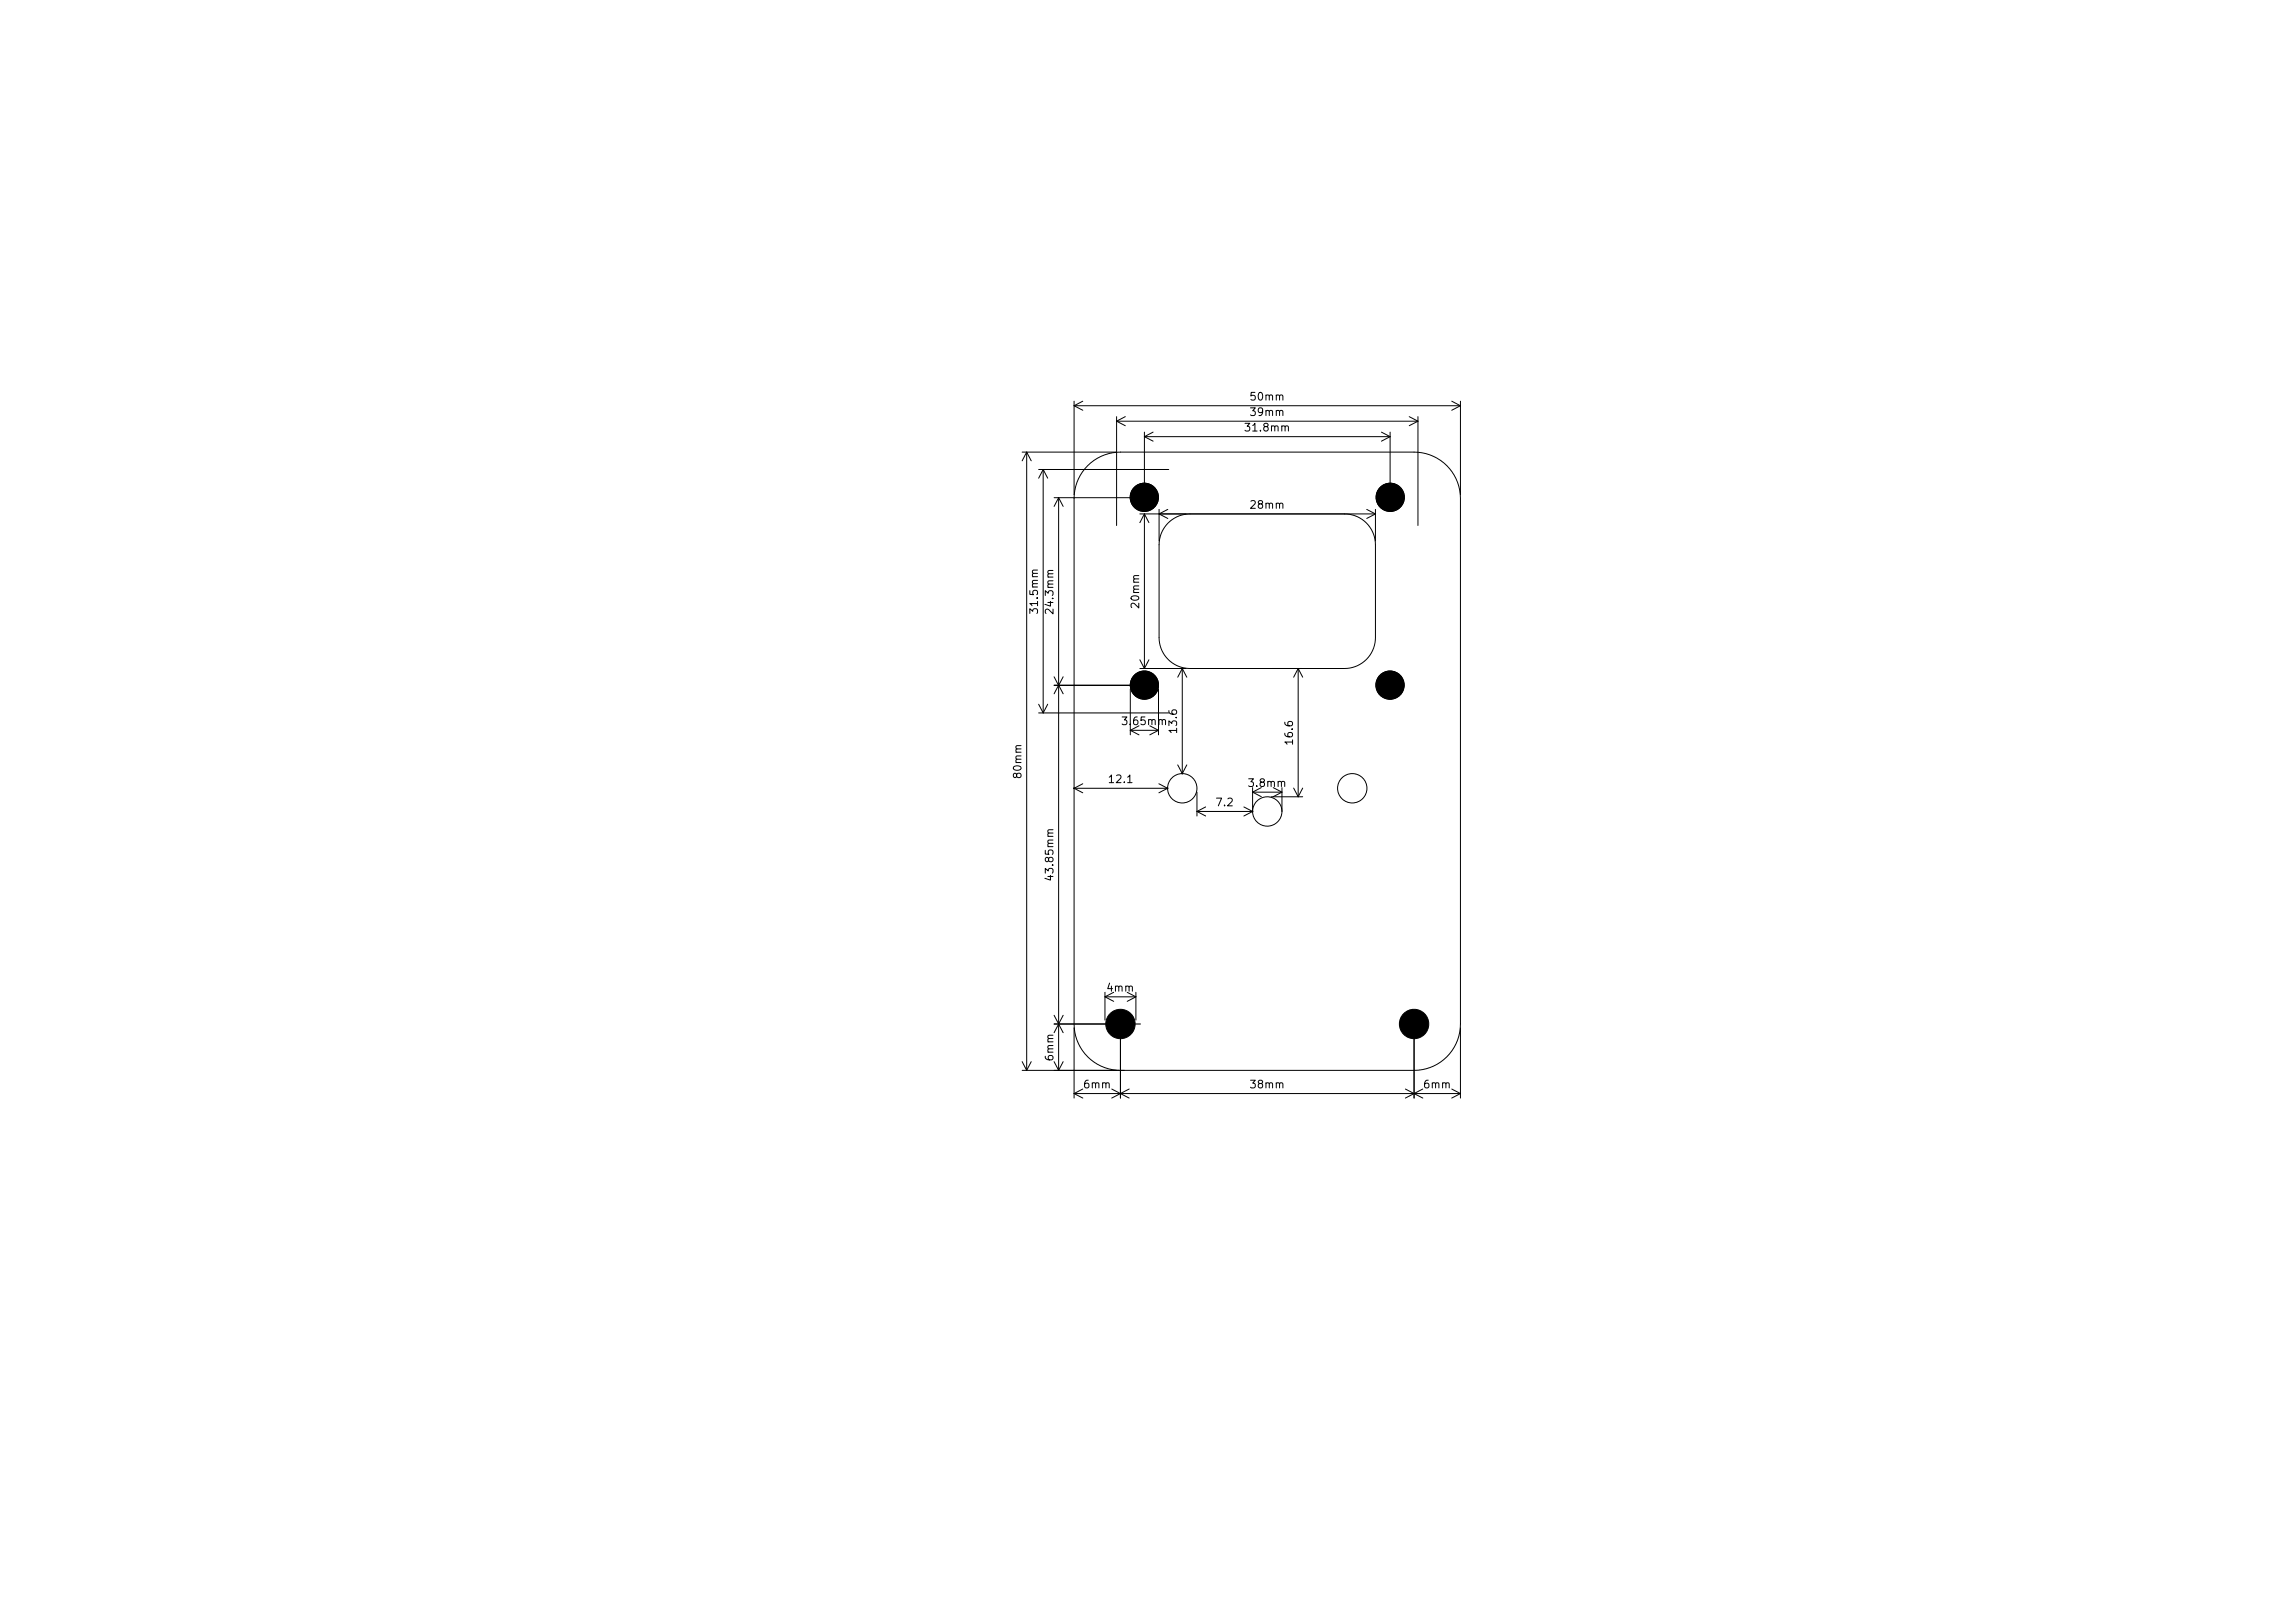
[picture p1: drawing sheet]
<svg xmlns="http://www.w3.org/2000/svg" width="297mm" height="210mm" viewBox="0 0 297 210" stroke-linecap="round" stroke-linejoin="round" font-family="sans-serif">
<defs><g id="words">
<g font-size="1">
<text x="161.6" y="52.1">50mm</text>
<text x="160.9" y="56.1">31.8mm</text>
<text x="161.6" y="54.1">39mm</text>
<text x="161.6" y="66.1">28mm</text>
<text x="134.6" y="79.6" transform="rotate(-90 134.6 79.6)">31.5mm</text>
<text x="136.6" y="79.7" transform="rotate(-90 136.6 79.7)">24.3mm</text>
<text x="147.7" y="78.9" transform="rotate(-90 147.7 78.9)">20mm</text>
<text x="145" y="94.1">3.65mm</text>
<text x="152.6" y="95.1" transform="rotate(-90 152.6 95.1)">13.6</text>
<text x="132.4" y="100.9" transform="rotate(-90 132.4 100.9)">80mm</text>
<text x="143.3" y="101.6">12.1</text>
<text x="167.6" y="96.6" transform="rotate(-90 167.6 96.6)">16.6</text>
<text x="157.2" y="104.6">7.2</text>
<text x="161.4" y="102.1">3.8mm</text>
<text x="136.6" y="114.2" transform="rotate(-90 136.6 114.2)">43.85mm</text>
<text x="143.1" y="128.6">4mm</text>
<text x="136.6" y="137.4" transform="rotate(-90 136.6 137.4)">6mm</text>
<text x="140.1" y="141.1">6mm</text>
<text x="161.6" y="141.1">38mm</text>
<text x="184.1" y="141.1">6mm</text>
</g>
</g></defs>
<g fill="none" stroke="#000" stroke-width=".13">
<path d="M132.3 58.5h12.2M132.9 58.5v80M132.9 58.5l.6 1.1M132.9 58.5l-.6 1.1M139 51.9v12.1M139 52.5h50M139 52.5l1.1 .6M140.1 51.9l-1.1 .6M144.5 53.9v14.1M144.5 54.5h39M144.5 54.5l1.1 .6M145.6 53.9l-1.1 .6"/>
<path d="M148.1 55.9v8M148.1 56.5h31.8M148.1 56.5l1.1 .6M149.2 55.9l-1.1 .6M178.8 55.9l1.1 .6M179.9 55.9v8M179.9 56.5l-1.1 .6M182.4 53.9l1.1 .6M183.5 53.9v14.1M183.5 54.5l-1.1 .6M187.9 51.9l1.1 .6M189 51.9v12.1"/>
<path d="M189 52.5l-1.1 .6M134.4 60.8h16.8M135 60.8v31.5M135 60.8l.6 1.1M135 60.8l-.6 1.1M136.4 64.4h11.2M137 64.4v74.1M137 64.4l.6 1.1M137 64.4l-.6 1.1M147.5 66.5h30.5M148.1 66.5v20M148.1 66.5l.6 1.1"/>
<path d="M148.1 66.5l-.6 1.1M150 65.9v4.1M151.1 65.9l-1.1 .6 1.1 .6M154 66.5a4 4 0 0 0-4 4v12a4 4 0 0 0 4 4h20a4 4 0 0 0 4-4v-12a4 4 0 0 0-4-4M176.9 65.9l1.1 .6M178 65.9v4.1M178 66.5l-1.1 .6M134.4 92.3h16.8M134.4 91.1l.6 1.2M135.6 91.1l-.6 1.2M136.4 88.7h11.2M136.4 87.6l.6 1.1 .6-1.1"/>
<path d="M136.4 89.8l.6-1.1 .6 1.1M146.3 89.2v5.9M146.3 94.5h3.6M146.3 94.5l1.1 .6M147.4 93.9l-1.1 .6M147.5 86.5h6M147.5 85.4l.6 1.1M148.7 85.4l-.6 1.1M148.8 93.9l1.1 .6M149.9 89.2v5.9M149.9 94.5l-1.1 .6M152.4 99l.6 1.1"/>
<path d="M153 86.5v13.6M153 86.5l.6 1.1M153 86.5l-.6 1.1M153.6 99l-.6 1.1M168 86.5v16.6M168 86.5l.6 1.1M168 86.5l-.6 1.1M139 102h12.1M139 102l1.1 .6M140.1 101.4l-1.1 .6M150 101.4l1.1 .6M151.1 102l-1.1 .6"/>
<path d="M154.9 102.5v3.1M154.9 105h7.2M154.9 105l1.1 .6M156 104.4l-1.1 .6M161 104.4l1.1 .6M162.1 105l-1.1 .6M162.1 101.9v3.1M162.1 102.5h3.8M162.1 102.5l1.1 .6M163.2 101.9l-1.1 .6M164.5 103.1h4.1M164.8 101.9l1.1 .6"/>
<path d="M165.9 101.9v3.1M165.9 102.5l-1.1 .6M167.4 102l.6 1.1M168.6 102l-.6 1.1M132.3 138.5h50.7a6 6 0 0 0 6-6v-68a6 6 0 0 0-6-6h-38a6 6 0 0 0-6 6v68a6 6 0 0 0 6 6M132.3 137.4l.6 1.1M133.5 137.4l-.6 1.1M136.4 132.5h11.2M136.4 131.4l1.2 2.2M136.4 137.4l.6 1.1M137.6 131.4l-1.2 2.2M137.6 137.4l-.6 1.1"/>
<path d="M139 133v9.1M143 128.4v3.6M143 129h4M143 129l1.1 .6M144.1 128.4l-1.1 .6M145 133v9.1M145.9 128.4l1.1 .6M147 128.4v3.6M147 129l-1.1 .6M183 133v9.1M189 133v9.1M139 141.5h50"/>
<path d="M139 141.5l1.1 .6M140.1 140.9l-1.1 .6M143.9 140.9l2.2 1.2M146.1 140.9l-2.2 1.2M181.9 140.9l2.2 1.2M184.1 140.9l-2.2 1.2M187.9 140.9l1.1 .6M189 141.5l-1.1 .6"/>
<circle cx="148.1" cy="64.3" r="1.82"/>
<circle cx="179.9" cy="64.3" r="1.82"/>
<circle cx="148.1" cy="88.7" r="1.82"/>
<circle cx="179.9" cy="88.7" r="1.82"/>
<circle cx="153" cy="102" r="1.9"/>
<circle cx="164" cy="105" r="1.9"/>
<circle cx="175" cy="102" r="1.9"/>
</g>
<g fill="#000" stroke="#000" stroke-width=".13">
<circle cx="148.1" cy="64.3" r="1.82"/>
<circle cx="179.9" cy="64.3" r="1.82"/>
<circle cx="148.1" cy="88.7" r="1.82"/>
<circle cx="153" cy="86.5" r=".05"/>
<circle cx="179.9" cy="88.7" r="1.82"/>
<circle cx="139" cy="102" r=".05"/>
<circle cx="151.1" cy="102" r=".05"/>
<circle cx="153" cy="100.1" r=".05"/>
<circle cx="162.1" cy="105" r=".05"/>
<circle cx="145" cy="132.5" r="1.9"/>
<circle cx="183" cy="132.5" r="1.9"/>
</g>
<use href="#words"/>
</svg>
